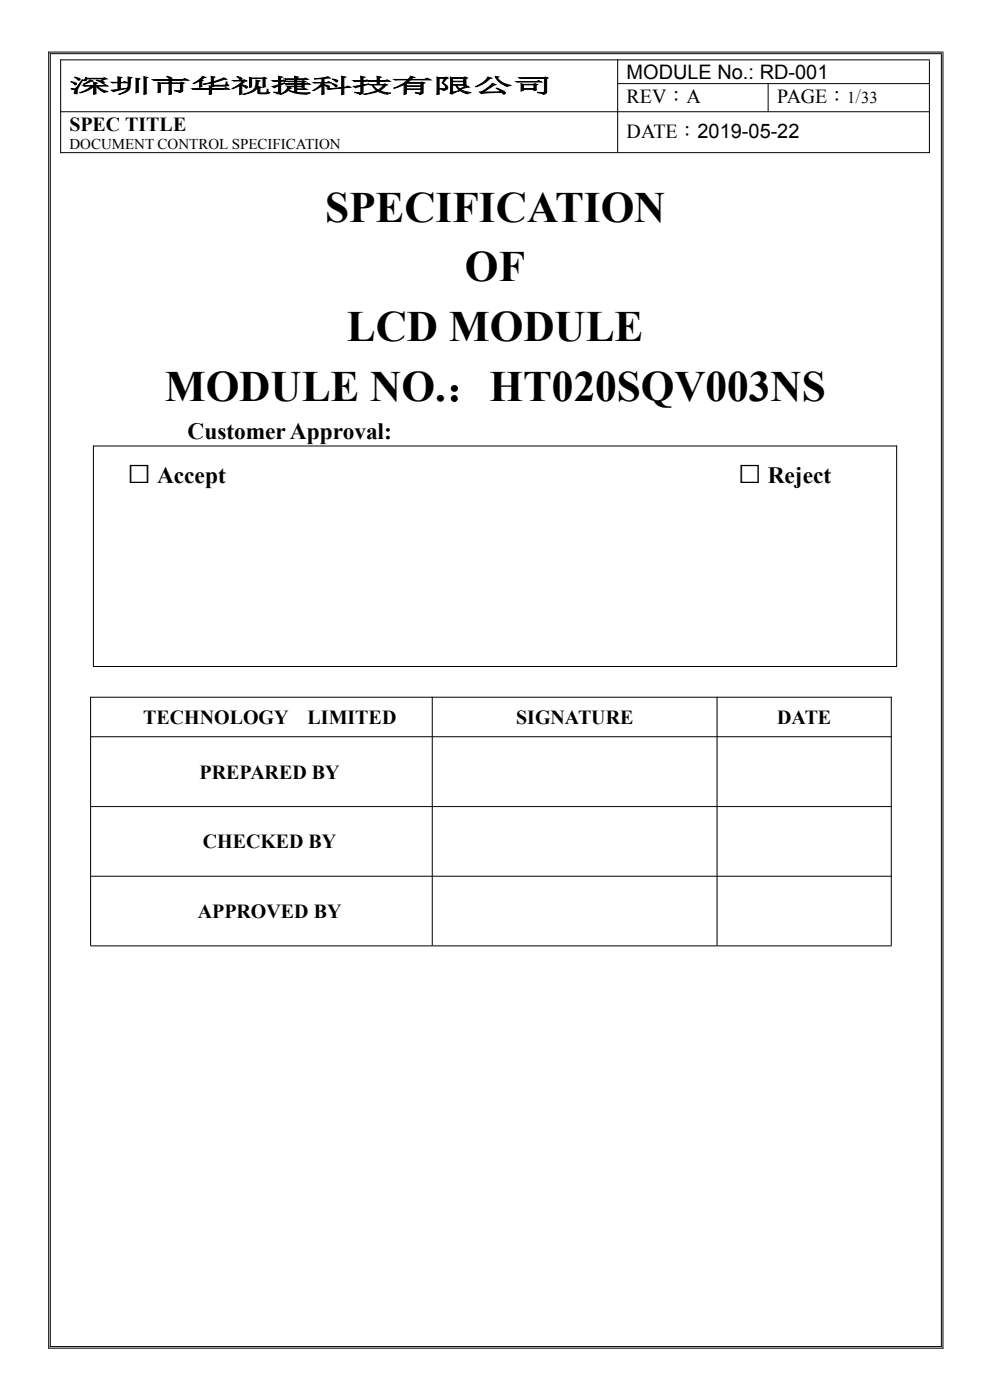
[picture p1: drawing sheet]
<svg xmlns="http://www.w3.org/2000/svg" width="210mm" height="297mm" viewBox="0 0 210 297" stroke-linecap="round" stroke-linejoin="round" font-family="sans-serif">
<defs><g id="words">
<g font-size="9.2">
<text x="69" y="47">SPECIFICATION</text>
<text x="98.6" y="59.7">OF</text>
<text x="73.6" y="72.4">LCD MODULE</text>
<text x="35" y="85.1">MODULE NO.：HT020SQV003NS</text>
</g>
<g font-size="8.5">
<text x="27" y="102.5">□</text>
<text x="156.5" y="102.5">□</text>
</g>
<g font-size="5">
<text x="39.8" y="93">Customer Approval:</text>
<text x="33.3" y="102.5">Accept</text>
<text x="162.9" y="102.5">Reject</text>
</g>
<g font-size="4.2">
<text x="132.9" y="16.7">MODULE No.: RD-001</text>
<text x="14.7" y="19.6">深圳市华视捷科技有限公司</text>
<text x="132.9" y="21.9">REV：A</text>
<text x="164.8" y="21.9">PAGE： /</text>
<text x="14.7" y="27.7">SPEC TITLE</text>
<text x="132.9" y="29.3">DATE：2019-05-22</text>
<text x="30.4" y="153.6">TECHNOLOGY</text>
<text x="65.2" y="153.6">LIMITED</text>
<text x="109.5" y="153.6">SIGNATURE</text>
<text x="164.8" y="153.6">DATE</text>
<text x="42.3" y="165.2">PREPARED BY</text>
<text x="43" y="179.9">CHECKED BY</text>
<text x="42" y="194.7">APPROVED BY</text>
</g>
<g font-size="3.5">
<text x="179.7" y="21.9">1</text>
<text x="182.7" y="21.9">33</text>
</g>
<text font-size="3.2" x="14.7" y="31.5">DOCUMENT CONTROL SPECIFICATION</text>
</g></defs>
<g fill="none" stroke="#000" stroke-width=".21">
<path d="M10.2 11h189.9M10.3 11v275.1M10.6 11.4h189.2M10.7 11.3v274.4M12.8 12.7h184.4M12.9 12.6v19.9M130.9 17.7h66.3M131 12.6v19.7M162.9 17.7v5.9M197.1 12.8v19.7M199.7 11.5v274.2M200 11.1v275"/>
<path d="M12.8 23.7h184.4M12.8 32.4h184.4M19.7 94.6h170.6M19.8 94.5v46.8M190.2 94.5v46.8M19.1 147.9h170M19.1 156.3h170M19.2 147.8v52.8M19.7 141.4h170.6M91.7 147.8v52.8M152.1 147.8v52.8M189.1 147.8v52.8"/>
<path d="M19.1 171.1h170M19.1 185.9h170M19.1 200.7h170M10.2 286h189.9M10.6 285.7h189.2"/>
</g>
<use href="#words"/>
</svg>
